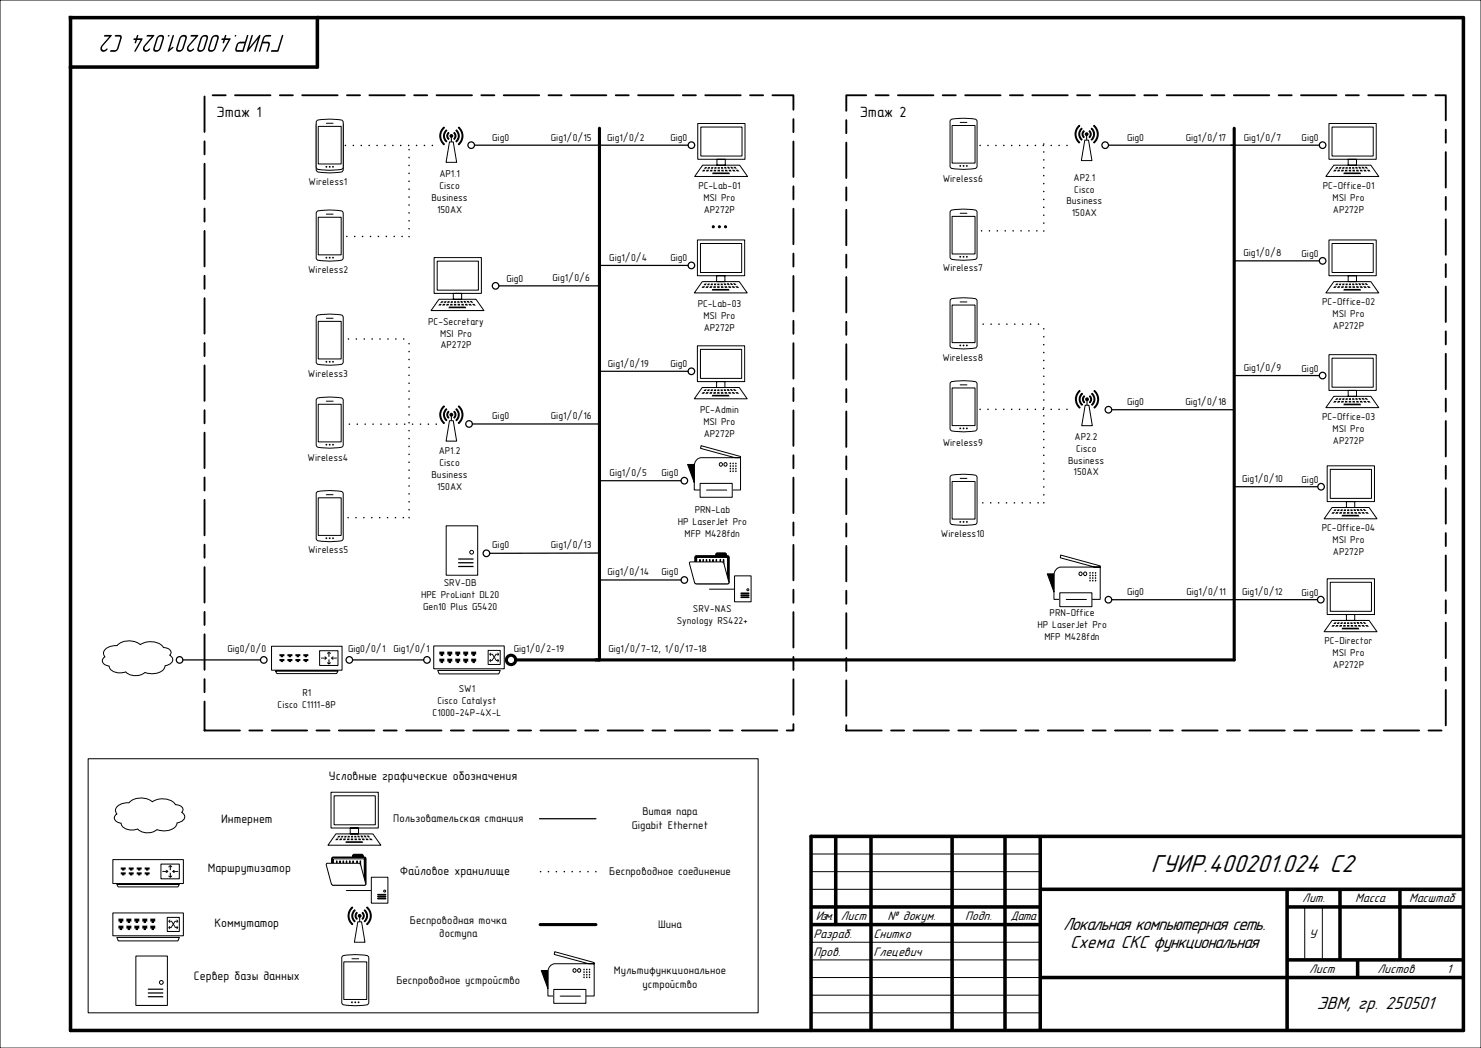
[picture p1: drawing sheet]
<svg xmlns="http://www.w3.org/2000/svg" width="420mm" height="297mm" viewBox="0 0 420 297" stroke-linecap="round" stroke-linejoin="round" font-family="sans-serif">
<defs><g id="words">
<text font-size="8.5" x="201.4" y="64.6">...</text>
<text font-size="7.4" x="326.3" y="247">ГУИР.400201.024 С2</text>
<g font-size="5.3">
<text x="301.5" y="263.6">Локальная компьютерная сеть.</text>
<text x="303.5" y="268.6">Схема СКС функциональная</text>
<text x="373.5" y="286">ЭВМ, гр. 250501</text>
</g>
<g font-size="4.2">
<text x="61.4" y="33.3">Этаж 1</text>
<text x="243.8" y="33.3">Этаж 2</text>
</g>
<g font-size="3.7">
<text x="369.3" y="255.6">Лит.</text>
<text x="384.4" y="255.6">Масса</text>
<text x="399.6" y="255.6">Масштаб</text>
<text x="231.4" y="260.6">Изм.</text>
<text x="238.4" y="260.6">Лист</text>
<text x="251.7" y="260.6">№ докум.</text>
<text x="273.7" y="260.6">Подп.</text>
<text x="286.6" y="260.6">Дата</text>
<text x="230.7" y="265.9">Разраб.</text>
<text x="247.7" y="265.9">Снитко</text>
<text x="371.2" y="265.9">У</text>
<text x="230.7" y="270.9">Пров.</text>
<text x="247.7" y="270.9">Глецевич</text>
<text x="371.3" y="275.8">Лист</text>
<text x="390.6" y="275.8">Листов</text>
<text x="410.3" y="275.8">1</text>
</g>
<g font-size="3.5">
<text x="93.3" y="220.9">Условные графические обозначения</text>
<text x="62.7" y="233.1">Интернет</text>
<text x="59" y="247">Маршрутизатор</text>
<text x="113.4" y="248.1">Файловое хранилище</text>
<text x="60.8" y="262.8">Коммутатор</text>
<text x="55" y="277.8">Сервер базы данных</text>
</g>
<g font-size="3.2">
<text x="111.5" y="233">Пользовательская станция</text>
<text x="182.2" y="231.1">Витая пара</text>
<text x="179.2" y="234.9">Gigabit Ethernet</text>
<text x="172.8" y="248">Беспроводное соединение</text>
<text x="116.2" y="261.8">Беспроводная точка</text>
<text x="186.7" y="263">Шина</text>
<text x="124.6" y="265.6">доступа</text>
<text x="112.4" y="278.7">Беспроводное устройство</text>
<text x="174.1" y="276.1">Мультифункциональное</text>
<text x="182.2" y="279.9">устройство</text>
</g>
<g font-size="2.8">
<text x="139.6" y="39.9">Gig0</text>
<text x="156.2" y="39.9">Gig1/0/15</text>
<text x="172.2" y="39.9">Gig1/0/2</text>
<text x="190.1" y="40.1">Gig0</text>
<text x="319.6" y="39.9">Gig0</text>
<text x="336.2" y="39.9">Gig1/0/17</text>
<text x="352.7" y="39.9">Gig1/0/7</text>
<text x="369.1" y="40.1">Gig0</text>
<text x="87.5" y="52.3">Wireless1</text>
<text x="124.6" y="50.2">AP1.1</text>
<text x="124.6" y="53.6">Cisco</text>
<text x="198" y="53.7">PC-Lab-01</text>
<text x="267.3" y="51.6">Wireless6</text>
<text x="304.4" y="51.2">AP2.1</text>
<text x="375.1" y="53.7">PC-Office-01</text>
<text x="122.4" y="56.9">Business</text>
<text x="199.5" y="57.1">MSI Pro</text>
<text x="302.4" y="57.9">Business</text>
<text x="304.6" y="54.6">Cisco</text>
<text x="377.9" y="57.1">MSI Pro</text>
<text x="123.9" y="60.3">150AX</text>
<text x="199.6" y="60.5">AP272P</text>
<text x="304" y="61.3">150AX</text>
<text x="378" y="60.5">AP272P</text>
<text x="87.4" y="77.4">Wireless2</text>
<text x="172.8" y="73.9">Gig1/0/4</text>
<text x="190.1" y="74.1">Gig0</text>
<text x="267.4" y="76.8">Wireless7</text>
<text x="352.6" y="72.6">Gig1/0/8</text>
<text x="369.1" y="72.9">Gig0</text>
<text x="143.6" y="79.9">Gig0</text>
<text x="156.7" y="79.6">Gig1/0/6</text>
<text x="197.8" y="87">PC-Lab-03</text>
<text x="374.9" y="86.5">PC-Office-02</text>
<text x="377.9" y="89.9">MSI Pro</text>
<text x="121.4" y="92">PC-Secretary</text>
<text x="124.8" y="95.4">MSI Pro</text>
<text x="199.5" y="90.4">MSI Pro</text>
<text x="199.6" y="93.7">AP272P</text>
<text x="378" y="93.2">AP272P</text>
<text x="124.9" y="98.7">AP272P</text>
<text x="87.3" y="106.9">Wireless3</text>
<text x="172.4" y="103.9">Gig1/0/19</text>
<text x="190.1" y="104.1">Gig0</text>
<text x="267.2" y="102.3">Wireless8</text>
<text x="352.7" y="105.1">Gig1/0/9</text>
<text x="369.1" y="105.4">Gig0</text>
<text x="139.6" y="118.7">Gig0</text>
<text x="156.2" y="118.7">Gig1/0/16</text>
<text x="198.5" y="117">PC-Admin</text>
<text x="319.6" y="114.7">Gig0</text>
<text x="336.1" y="114.7">Gig1/0/18</text>
<text x="374.9" y="119">PC-Office-03</text>
<text x="199.5" y="120.4">MSI Pro</text>
<text x="199.6" y="123.7">AP272P</text>
<text x="304.8" y="124.6">AP2.2</text>
<text x="377.9" y="122.4">MSI Pro</text>
<text x="378" y="125.7">AP272P</text>
<text x="87.2" y="130.6">Wireless4</text>
<text x="124.4" y="128.8">AP1.2</text>
<text x="267.3" y="126.5">Wireless9</text>
<text x="302.9" y="131.4">Business</text>
<text x="305.1" y="128">Cisco</text>
<text x="122.4" y="135.6">Business</text>
<text x="124.6" y="132.2">Cisco</text>
<text x="172.9" y="134.9">Gig1/0/5</text>
<text x="187.6" y="134.9">Gig0</text>
<text x="304.5" y="134.7">150AX</text>
<text x="352.2" y="136.7">Gig1/0/10</text>
<text x="369.1" y="136.9">Gig0</text>
<text x="123.9" y="138.9">150AX</text>
<text x="192.2" y="148.9">HP LaserJet Pro</text>
<text x="197" y="145.5">PRN-Lab</text>
<text x="139.6" y="155.4">Gig0</text>
<text x="156.2" y="155.4">Gig1/0/13</text>
<text x="194.2" y="152.3">MFP M428fdn</text>
<text x="266.9" y="152.3">Wireless10</text>
<text x="374.8" y="150.5">PC-Office-04</text>
<text x="377.9" y="153.9">MSI Pro</text>
<text x="87.4" y="156.7">Wireless5</text>
<text x="378" y="157.3">AP272P</text>
<text x="125.9" y="166">SRV-DB</text>
<text x="172.3" y="163">Gig1/0/14</text>
<text x="187.6" y="163">Gig0</text>
<text x="119.4" y="169.4">HPE ProLiant DL20</text>
<text x="120" y="172.8">Gen10 Plus G5420</text>
<text x="196.5" y="173.3">SRV-NAS</text>
<text x="319.6" y="168.5">Gig0</text>
<text x="336.4" y="168.5">Gig1/0/11</text>
<text x="352.2" y="168.7">Gig1/0/12</text>
<text x="369.1" y="168.9">Gig0</text>
<text x="191.9" y="176.7">Synology RS422+</text>
<text x="294.2" y="177.9">HP LaserJet Pro</text>
<text x="297.7" y="174.5">PRN-Office</text>
<text x="64.5" y="184.9">Gig0/0/0</text>
<text x="98.7" y="184.8">Gig0/0/1</text>
<text x="111.6" y="184.9">Gig1/0/1</text>
<text x="145.7" y="184.8">Gig1/0/2-19</text>
<text x="172.5" y="184.9">Gig1/0/7-12, 1/0/17-18</text>
<text x="296.2" y="181.3">MFP M428fdn</text>
<text x="375.6" y="182.5">PC-Director</text>
<text x="377.9" y="185.9">MSI Pro</text>
<text x="378" y="189.3">AP272P</text>
<text x="85.7" y="197.2">R1</text>
<text x="130.1" y="196">SW1</text>
<text x="78.7" y="200.6">Cisco C1111-8P</text>
<text x="122.7" y="202.8">C1000-24P-4X-L</text>
<text x="124" y="199.4">Cisco Catalyst</text>
</g>
</g></defs>
<path d="M0 0h420v297h-420zM25 215h190v72h-190zM230 242h65M230 247h65M230 252h65M370 257v15M375 257v15M230 267h65M230 272h65M230 277h65M230 282h65M230 287h65" fill="none" stroke="#000" stroke-width=".28"/>
<path d="M20 5h395v287h-395zM90 5v14h-70M415 237h-185v55" fill="none" stroke="#000" stroke-width="1"/>
<g fill="none" stroke="#000" stroke-width="1" stroke-linecap="butt">
<path d="M237 237v25M247 237v55M270 237v55M285 237v55M295 237v55M230 257h65M295 252h120M365 252v40M365 257h50M380 252v20M397 252v20M230 262h65"/>
<path d="M295 277h120M365 272h50M385 272v5"/>
</g>
<g fill="#000">
<path d="M41.7 10l1.9-.1 .2 .2-2.6 3a.68 .68 0 0 0 .1 1.1 .68 .68 0 0 0 1-.4l.2-.1a1.01 1.01 0 0 1-1.5 .8 1.01 1.01 0 0 1-.1-1.7l2.2-2.4h-1.5z"/>
<path d="M38.9 10l-.3 .9h-.6l-.2 .2 .1 .2h.5l-.2 .8a.22 .22 0 0 0 .2 .2 .22 .22 0 0 0 .2-.2l.2-.8h1.1l-1.8 3.1 .2 .3 2.1-3.6-.1-.2h-1.3l.2-.9zM32.7 10l-.1 .4h1.3l.2 .5-1 3-.5 .3h-1.2l-.2 .3 .2 .2a1.96 1.96 0 0 0 1.8-.3l.4-.7 .9-3.3-.4-.5zM29.6 10v.4h1.4l-2.2 2.4a1.01 1.01 0 0 0 .1 1.7 1.01 1.01 0 0 0 1.5-.8l-.2 .1a.67 .67 0 0 1-1 .4 .67 .67 0 0 1-.1-1.1l2.6-3-.2-.2z"/>
<path d="M47.6 10.2a.24 .24 0 0 0 .4 0 .24 .24 0 0 0-.4 0zM44.6 10.4l-1.1 3.2a1.03 1.03 0 0 0 .9 1.2 1.03 1.03 0 0 0 1.1-.9l1-2.9a.92 .92 0 0 0-.5-1.1 .92 .92 0 0 0-1.2 .3zM44.9 10.7a.62 .62 0 0 1 .7-.3 .62 .62 0 0 1 .4 .6l-.8 2.6a.65 .65 0 0 1-.6 .6 .65 .65 0 0 1-.7-.6z"/>
<path d="M63.9 10l-.4 .9h-.5l-.2 .2 .1 .2h.5l-.2 .8a.22 .22 0 0 0 .2 .2 .22 .22 0 0 0 .2-.2l.2-.8h1l-1.7 3.1 .1 .3 2.2-3.6-.2-.2h-1.2l.2-.9zM60.1 10.4l-1.1 3.2a1.03 1.03 0 0 0 .9 1.2 1.03 1.03 0 0 0 1.2-.9l.9-2.9a.92 .92 0 0 0-.5-1.1 .92 .92 0 0 0-1.1 .3zM60.4 10.7a.62 .62 0 0 1 .7-.3 .62 .62 0 0 1 .5 .6l-.8 2.6a.65 .65 0 0 1-.7 .6 .65 .65 0 0 1-.6-.6zM57.1 10.4l-1.1 3.2a1.03 1.03 0 0 0 .9 1.2 1.03 1.03 0 0 0 1.1-.9l1-2.9a.92 .92 0 0 0-.5-1.1 .92 .92 0 0 0-1.2 .3zM57.4 10.7a.62 .62 0 0 1 .7-.3 .62 .62 0 0 1 .4 .6l-.8 2.6a.65 .65 0 0 1-.6 .6 .65 .65 0 0 1-.7-.6zM54.2 10l-.1 .4h1.4l-2.1 2.4a1.01 1.01 0 0 0 .1 1.7 1.01 1.01 0 0 0 1.5-.8l-.2 .1a.67 .67 0 0 1-1 .4 .67 .67 0 0 1-.1-1.1l2.5-3-.1-.2zM51.1 10.4l-1.1 3.2a1.03 1.03 0 0 0 .9 1.2 1.03 1.03 0 0 0 1.1-.9l.9-2.9a.92 .92 0 0 0-.5-1.1 .92 .92 0 0 0-1.1 .3zM51.4 10.7a.62 .62 0 0 1 .6-.3 .62 .62 0 0 1 .5 .6l-.8 2.6a.65 .65 0 0 1-.7 .6 .65 .65 0 0 1-.6-.6zM49 10l-1.4 4.7 1.6-1.2-.3-.2-.7 .6 1.1-3.8v-.2z"/>
<path d="M80 10l-1.4 4.2h-1.5a.26 .26 0 0 0-.2 .2 .26 .26 0 0 0 .1 .3l1.9-.1 1.4-4.5v-.2zM74.8 10.4l-1.3 4.3 .3-.3 .7-2.1 1.6 .1-.5 2.1 .1 .2 .3-.2 .5-1.7v-.7l-.3-.3h-1.5l.5-1.3 1.5-.1 .2-.4-.2-.1a1.96 1.96 0 0 0-1.7 .3zM71.4 10l-1.4 4.7 .3-.1 2.8-3.5-1 3.4 .1 .2 .3-.2 1.4-4.5-.2-.1-.2 .1-2.8 3.5 1-3.4-.1-.2zM67.7 12.4l1.6-.1-.6 1.9-1.5-.1zM67.3 12.3l-.6 1.4 .1 .7 .5 .3h1.6l1.5-4.6a.22 .22 0 0 0-.2-.2 .22 .22 0 0 0-.2 .2l-.5 1.7h-1.6zM66.5 10.2a.25 .25 0 0 0 .5 0 .25 .25 0 0 0-.5 0z"/>
</g>
<path d="M58 27h167v180h-167zM240 27h170v180h-170z" fill="none" stroke="#000" stroke-width=".53" stroke-dasharray="10.1 2.6 3.7 2.6"/>
<g fill="none" stroke="#000" stroke-width=".35">
<path d="M134.6 41.1h60.5M314.3 41.1h59.8M170 75.2h25.1M133.9 120.1h36.1M170 156.7l-31.1 .1M170 164.4h23.1M51.9 187h22M100 187h20.2M153 232h16"/>
<circle cx="133.6" cy="41.1" r=".93"/>
<circle cx="196.1" cy="41.1" r=".93"/>
<circle cx="313.4" cy="41.1" r=".93"/>
<circle cx="375.1" cy="41.1" r=".93"/>
<circle cx="196.1" cy="75.2" r=".93"/>
<circle cx="133" cy="120.1" r=".93"/>
<circle cx="137.9" cy="156.8" r=".93"/>
<circle cx="194.1" cy="164.4" r=".93"/>
<circle cx="50.9" cy="187" r=".93"/>
<circle cx="74.8" cy="187" r=".93"/>
<circle cx="99.1" cy="187" r=".93"/>
<circle cx="121.1" cy="187" r=".93"/>
</g>
<path d="M122.6 41.2h-25.6M302.6 41.2h-25.6M123.7 120.2h-25.6M169 247h-16" fill="none" stroke="#000" stroke-width=".44" stroke-dasharray="0 2.2"/>
<g fill="none" stroke="#000" stroke-width=".88">
<path d="M170 36.3v150.7M350 36.3v150.7h-203.7"/>
<circle cx="144.9" cy="187" r="1.33"/>
</g>
<path d="M97.1 271a14.5 14.5 0 0 1 7.3 0l.2 .4v12.7l-.2 .4a14.5 14.5 0 0 1-7.3 0l-.2-.4v-12.7z" fill-rule="evenodd" fill="#fff"/>
<path d="M97.1 271a14.5 14.5 0 0 1 7.3 0l.2 .4v12.7l-.2 .4a14.5 14.5 0 0 1-7.3 0l-.2-.4v-12.7z" fill="none" stroke="#000" stroke-width=".28"/>
<path d="M97.5 272.6h6.5v10.6h-6.5z" fill-rule="evenodd" fill="#fff"/>
<path d="M97.5 272.6h6.5v10.6h-6.5zM99.8 271.7h1.9" fill="none" stroke="#000" stroke-width=".28"/>
<path d="M99.6 284a.26 .26 0 0 0 .5 0 .26 .26 0 0 0-.5 0zM100.5 284a.26 .26 0 0 0 .5 0 .26 .26 0 0 0-.5 0zM101.4 284a.26 .26 0 0 0 .5 0 .26 .26 0 0 0-.5 0z" fill-rule="evenodd" fill="#000"/>
<path d="M98.3 67h17.7M116 67.1v-25.9M278.3 65.4h17.7M296 65.5v-25.9M98.8 96.1h17.2M278.8 91.9h17.2M302.6 116h-25.6M98.7 146.7h17.3M116 146.7v-50.9M278.7 142.5h17.3M296 142.5v-50.9" fill="none" stroke="#000" stroke-width=".44" stroke-dasharray="0 2.2"/>
<g fill="none" stroke="#000" stroke-width=".35">
<path d="M349.9 73.9h24.2M315.3 116.1h34.7M349.8 106.4h24.3M349.9 137.9h23.8M350 169.9h23.6"/>
<circle cx="375.1" cy="73.9" r=".93"/>
<circle cx="314.3" cy="116.1" r=".93"/>
<circle cx="375.1" cy="106.4" r=".93"/>
<circle cx="374.6" cy="137.9" r=".93"/>
<circle cx="374.5" cy="169.9" r=".93"/>
</g>
<path d="M33.1 265.6l.4 1h17l.4-1zM32 258.7v6.5h20v-6.5z" fill-rule="evenodd" fill="#fff"/>
<path d="M32 258.7h20v6.5h-20zM33.1 265.6h17.8l-.4 1h-17z" fill="none" stroke="#000" stroke-width=".28"/>
<path d="M47.4 260h3.5v3.9h-3.5z" fill-rule="evenodd" fill="#fff"/>
<path d="M47.4 260h3.5v3.9h-3.5zM98.2 252.4h7" fill="none" stroke="#000" stroke-width=".28"/>
<g fill="#000">
<path d="M33.6 262.3v.8h.4v.5h.6v-.5h.4v-.8zM35.8 262.3v.8h.4v.5h.7v-.5h.4v-.8zM38.1 262.3v.8h.4v.5h.6v-.5h.4v-.8zM40.4 262.3v.8h.3v.5h.7v-.5h.4v-.8zM42.6 262.3v.8h.4v.5h.7v-.5h.3v-.8zM42.6 260.3v.8h.4v.5h.7v-.5h.3v-.8zM40.4 260.3v.8h.3v.5h.7v-.5h.4v-.8zM38.1 260.3v.8h.4v.5h.6v-.5h.4v-.8zM35.8 260.3v.8h.4v.5h.7v-.5h.4v-.8zM33.6 260.3v.8h.4v.5h.6v-.5h.4v-.8z" fill-rule="evenodd"/>
<path d="M48 260.6h.3l-.2 .3h.6l.4 .7 .5-.7h.6l-.2-.3h.3l.3 .5-.4 .4h-.2l.2-.3h-.5l-.4 .7 .5 .8h.4l-.2-.3h.2l.4 .5-.3 .4h-.3l.2-.3h-.5l-.6-.9-.5 .9h-.5l.2 .3h-.3l-.3-.4 .3-.5h.3l-.2 .3h.3l.6-.8-.4-.7h-.5l.2 .3h-.3l-.3-.4z" fill-rule="evenodd"/>
</g>
<path d="M105.3 248.6h4.7v7.3h-4.7z" fill-rule="evenodd" fill="#fff"/>
<path d="M94.1 243.1l.4-.2h5.5v-.6l.4-.2h2.4l.2 .8a.56 .56 0 0 1 .8 .4v7.1l-.2 .4h-9.1l-.5-.4zM105.3 248.6h4.7v7.3h-4.7z" fill="none" stroke="#000" stroke-width=".28"/>
<path d="M94.1 243.1l.4-.2h5.5v-.6l.4-.2h2.4l.2 .8a.56 .56 0 0 1 .8 .4v7.1l-.2 .4h-9.1l-.5-.4z" fill-rule="evenodd" fill="#000"/>
<path d="M94.6 243.4h8.7v6.8h-8.7z" fill-rule="evenodd" fill="#fff"/>
<path d="M94.6 243.4h8.7v6.8h-8.7z" fill="none" stroke="#000" stroke-width=".28"/>
<path d="M95.4 244v2.1h.2v-2.1zM96.3 244v2.1h.2v-2.1zM97.3 244v2.1h.1v-2.1zM98.2 244v2.1h.2v-2.1zM99.1 244v2.1h.2v-2.1zM100.1 244v2.1h.1v-2.1zM101.2 244v2.1h.1v-2.1zM102.1 244v2.1h.2v-2.1z" fill-rule="evenodd" fill="#742d27"/>
<path d="M95.4 244h.2v2.1h-.2zM96.3 244h.2v2.1h-.2zM97.3 244h.1v2.1h-.1zM98.2 244h.2v2.1h-.2zM99.1 244h.2v2.1h-.2zM100.1 244h.1v2.1h-.1zM101.2 244h.1v2.1h-.1zM102.1 244h.2v2.1h-.2z" fill="none" stroke="#000" stroke-width=".28"/>
<path d="M107.1 253.4v.2h2.3v-.2zM107.1 254v.2h2.3v-.2zM107.1 254.5v.2h2.3v-.2zM108.8 252.5a.3 .3 0 0 0 .6 0 .3 .3 0 0 0-.6 0zM92.6 244.7l-.1 .4 1.4 5.3 .4 .4h9.1l.3-.2-1.4-5.5-.4-.4z" fill-rule="evenodd" fill="#fff"/>
<g fill="none" stroke="#000" stroke-width=".28">
<path d="M92.6 244.7h9.3l.4 .4 1.4 5.5-.3 .2h-9.1l-.4-.4-1.4-5.3zM107.1 253.4h2.3v.2h-2.3zM107.1 254h2.3v.2h-2.3zM107.1 254.5h2.3v.2h-2.3z"/>
<circle cx="109.1" cy="252.5" r=".28"/>
</g>
<path d="M33.1 250.6l.4 .7h16.9l.4-.7zM32 243.6v6.8h20v-6.8z" fill-rule="evenodd" fill="#fff"/>
<path d="M32 243.6h20v6.8h-20zM33.1 250.6h17.7l-.4 .7h-16.9z" fill="none" stroke="#000" stroke-width=".28"/>
<path d="M45.6 244.8h5.2v4.2h-5.2z" fill-rule="evenodd" fill="#fff"/>
<path d="M45.6 244.8h5.2v4.2h-5.2z" fill="none" stroke="#000" stroke-width=".28"/>
<g fill="#000">
<path d="M34.2 245.8v.6h.4v.3h.7v-.3h.4v-.6zM36.5 245.8v.6h.4v.3h.6v-.3h.4v-.6zM38.8 245.8v.6h.3v.3h.7v-.3h.4v-.6zM41 245.8v.6h.4v.3h.7v-.3h.3v-.6zM41 247.2v.6h.4v.3h.7v-.3h.3v-.6zM38.8 247.2v.6h.3v.3h.7v-.3h.4v-.6zM36.5 247.2v.6h.4v.3h.6v-.3h.4v-.6zM34.2 247.2v.6h.4v.3h.7v-.3h.4v-.6z" fill-rule="evenodd"/>
<path d="M48.1 247.3v1l-.3-.3v.4l.5 .4 .5-.4v-.4l-.4 .3v-1zM48.8 246.9l.5 .5h.4l-.4-.3h1.2v-.3h-1.2l.4-.3h-.4zM47.8 245.5v.3l.3-.3v1.1h.3v-1.1l.4 .3v-.3l-.5-.4zM46 246.8v.3h1.3l-.4 .3h.4l.5-.5-.5-.4h-.4l.4 .3z" fill-rule="evenodd"/>
</g>
<path d="M33.3 228.5a4.3 4.3 0 0 1 3.3-1 4.9 4.9 0 0 1 6.6-.3 5.1 5.1 0 0 1 6.6 .8 1.98 1.98 0 0 1 2.1 1.5l-.4 .7a1.47 1.47 0 0 1 .9 1.7 1.47 1.47 0 0 1-1.5 1.1l-.7 .2a2.78 2.78 0 0 1-3 2.2h-1.4l-1.3-.3a4.2 4.2 0 0 1-5.4-.2 3.8 3.8 0 0 1-4.7-1.2v-.4a1.79 1.79 0 0 1-1.9-2l.7-.6-.4-.6a1.48 1.48 0 0 1 .5-1.6z" fill-rule="evenodd" fill="#fff"/>
<path d="M33.3 228.5a4.3 4.3 0 0 1 3.3-1 4.9 4.9 0 0 1 6.6-.3 5.1 5.1 0 0 1 6.6 .8 1.98 1.98 0 0 1 2.1 1.5l-.4 .7a1.47 1.47 0 0 1 .9 1.7 1.47 1.47 0 0 1-1.5 1.1l-.7 .2a2.78 2.78 0 0 1-3 2.2h-1.4l-1.3-.3a4.2 4.2 0 0 1-5.4-.2 3.8 3.8 0 0 1-4.7-1.2v-.4a1.79 1.79 0 0 1-1.9-2l.7-.6-.4-.6a1.48 1.48 0 0 1 .5-1.6z" fill="none" stroke="#000" stroke-width=".28"/>
<path d="M102.8 258.5l-.1 .2 .3 .8-.3 .8 .1 .2a1.31 1.31 0 0 0 0-2zM103.4 257.8l-.1 .2a1.96 1.96 0 0 1 0 3l.1 .2a2.24 2.24 0 0 0 0-3.4zM104.1 257l-.2 .2a3 3 0 0 1 0 4.6l.2 .2a3.3 3.3 0 0 0 0-5zM101.2 258.5a1.3 1.3 0 0 0 0 2l.1-.2-.3-.8 .3-.8zM100.3 258.1a2.24 2.24 0 0 0 .3 3.1l.1-.2a1.96 1.96 0 0 1 0-3l-.1-.2zM99.5 257.3a3.3 3.3 0 0 0 .4 4.7l.2-.2a3 3 0 0 1 0-4.6l-.2-.2z" fill-rule="evenodd" fill="#fff"/>
<path d="M99.5 257.3l.4-.3 .2 .2a3 3 0 0 0 0 4.6l-.2 .2a3.3 3.3 0 0 1-.4-4.7zM100.3 258.1l.3-.3 .1 .2a1.96 1.96 0 0 0 0 3l-.1 .2a2.24 2.24 0 0 1-.3-3.1zM101.2 258.5l.1 .2-.3 .8 .3 .8-.1 .2a1.3 1.3 0 0 1 0-2zM102.8 258.5a1.31 1.31 0 0 1 0 2l-.1-.2 .3-.8-.3-.8zM103.4 257.8a2.24 2.24 0 0 1 0 3.4l-.1-.2a1.96 1.96 0 0 0 0-3zM104.1 257a3.3 3.3 0 0 1 0 5l-.2-.2a3 3 0 0 0 0-4.6z" fill="none" stroke="#000" stroke-width=".28"/>
<path d="M101.5 259.2a.55 .55 0 0 1 .9 0 .55 .55 0 0 1-.2 .8v1.2h-.3v-1.2a.55 .55 0 0 1-.4-.8z" fill-rule="evenodd" fill="#000"/>
<path d="M101.5 261.2h1l1 5.8h-3z" fill-rule="evenodd" fill="#fff"/>
<path d="M101.5 261.2h1l1 5.8h-3z" fill="none" stroke="#000" stroke-width=".28"/>
<path d="M93.9 224.5v10.1h13.4v-10.1zM95.2 236.3l-2.2 3.2h15l-2.3-3.2zM99.3 234.6v1.7h2.4v-1.7z" fill-rule="evenodd" fill="#fff"/>
<path d="M93.9 224.5h13.4v10.1h-13.4zM95.2 236.3h10.5l2.3 3.2h-15zM99.3 234.6h2.4v1.7h-2.4z" fill="none" stroke="#000" stroke-width=".28"/>
<path d="M94.7 225.5h11.7v8.2h-11.7z" fill-rule="evenodd" fill="#fff"/>
<path d="M94.7 225.5h11.7v8.2h-11.7z" fill="none" stroke="#000" stroke-width=".28"/>
<path d="M104.6 237.6l.4 .5h.7l-.4-.5zM104 236.8l.4 .5h.6l-.5-.5zM103.6 237.6l.3 .5h.7l-.3-.5zM103.1 236.8l.3 .5h.6l-.4-.5zM102.6 237.6l.2 .5h.7l-.3-.5zM102.2 236.8l.2 .5h.7l-.3-.5zM101.5 237.6l.2 .5h.7l-.2-.5zM101.3 236.8l.2 .5h.6l-.2-.5zM100.5 237.6l.1 .5h.7l-.1-.5zM100.4 236.8l.1 .5h.6l-.1-.5zM99.5 236.8v.5h.6v-.5zM99.5 237.6v.5h.7v-.5zM98.6 236.8l-.1 .5h.7v-.5zM98.5 237.6l-.1 .5h.7v-.5zM98.1 238.4l-.1 .4h5l-.2-.4zM97.7 236.8l-.1 .5h.6l.1-.5zM97.4 237.6l-.1 .5h.7l.1-.5zM96.8 236.8l-.2 .5h.6l.2-.5zM96.4 237.6l-.3 .5h.8l.2-.5zM96 236.8l-.4 .5h.6l.3-.5zM95.4 237.6l-.4 .5h.8l.3-.5z" fill-rule="evenodd" fill="#000"/>
<path d="M153.2 262h15.8" fill="none" stroke="#000" stroke-width=".88"/>
<path d="M38.5 270.9h9v14h-9z" fill-rule="evenodd" fill="#fff"/>
<path d="M38.5 270.9h9v14h-9z" fill="none" stroke="#000" stroke-width=".28"/>
<circle cx="45.8" cy="278.4" r=".54" fill="#fff"/>
<circle cx="45.8" cy="278.4" r=".54" fill="none" stroke="#000" stroke-width=".28"/>
<path d="M41.9 282.3v.3h4.4v-.3zM41.9 281.2v.4h4.4v-.4zM41.9 280.1v.4h4.4v-.4z" fill-rule="evenodd" fill="#000"/>
<path d="M29.9 184a4.3 4.3 0 0 1 3.3-1 4.9 4.9 0 0 1 6.6-.3 5.1 5.1 0 0 1 6.6 .8 1.98 1.98 0 0 1 2.1 1.5l-.4 .7a1.47 1.47 0 0 1 .9 1.6 1.47 1.47 0 0 1-1.5 1.2l-.7 .1a2.78 2.78 0 0 1-3 2.3h-1.4l-1.3-.4a4.2 4.2 0 0 1-5.4-.1 3.8 3.8 0 0 1-4.7-1.2v-.5a1.78 1.78 0 0 1-1.9-1.9l.7-.7-.4-.6a1.48 1.48 0 0 1 .5-1.5z" fill-rule="evenodd" fill="#fff"/>
<path d="M29.9 184a4.3 4.3 0 0 1 3.3-1 4.9 4.9 0 0 1 6.6-.3 5.1 5.1 0 0 1 6.6 .8 1.98 1.98 0 0 1 2.1 1.5l-.4 .7a1.47 1.47 0 0 1 .9 1.6 1.47 1.47 0 0 1-1.5 1.2l-.7 .1a2.78 2.78 0 0 1-3 2.3h-1.4l-1.3-.4a4.2 4.2 0 0 1-5.4-.1 3.8 3.8 0 0 1-4.7-1.2v-.5a1.78 1.78 0 0 1-1.9-1.9l.7-.7-.4-.6a1.48 1.48 0 0 1 .5-1.5z" fill="none" stroke="#000" stroke-width=".28"/>
<path d="M78.1 190.2l.4 .7h16.9l.4-.7zM77 183.1v6.8h20v-6.8z" fill-rule="evenodd" fill="#fff"/>
<path d="M77 183.1h20v6.8h-20zM78.1 190.2h17.7l-.4 .7h-16.9z" fill="none" stroke="#000" stroke-width=".28"/>
<path d="M90.6 184.4h5.2v4.2h-5.2z" fill-rule="evenodd" fill="#fff"/>
<path d="M90.6 184.4h5.2v4.2h-5.2z" fill="none" stroke="#000" stroke-width=".28"/>
<g fill="#000">
<path d="M79.2 185.4v.5h.4v.3h.7v-.3h.4v-.5zM81.5 185.4v.5h.4v.3h.6v-.3h.4v-.5zM83.8 185.4v.5h.3v.3h.7v-.3h.4v-.5zM86 185.4v.5h.4v.3h.7v-.3h.3v-.5zM86 186.7v.6h.4v.3h.7v-.3h.3v-.6zM83.8 186.7v.6h.3v.3h.7v-.3h.4v-.6zM81.5 186.7v.6h.4v.3h.6v-.3h.4v-.6zM79.2 186.7v.6h.4v.3h.7v-.3h.4v-.6z" fill-rule="evenodd"/>
<path d="M93.1 186.9v1l-.3-.3v.3l.5 .4 .5-.4v-.3l-.4 .3v-1zM93.8 186.5l.5 .4h.4l-.4-.3h1.2v-.2h-1.2l.4-.3h-.4zM92.8 185v.4l.3-.3v1h.3v-1l.4 .3v-.4l-.5-.4zM91 186.4v.2h1.3l-.4 .3h.4l.5-.4-.5-.4h-.4l.4 .3z" fill-rule="evenodd"/>
</g>
<path d="M124.1 190l.4 1h17l.4-1zM123 183v6.5h20v-6.5z" fill-rule="evenodd" fill="#fff"/>
<path d="M123 183h20v6.5h-20zM124.1 190h17.8l-.4 1h-17z" fill="none" stroke="#000" stroke-width=".28"/>
<path d="M138.4 184.3h3.5v4h-3.5z" fill-rule="evenodd" fill="#fff"/>
<path d="M138.4 184.3h3.5v4h-3.5z" fill="none" stroke="#000" stroke-width=".28"/>
<g fill="#000">
<path d="M124.6 186.6v.9h.4v.4h.6v-.4h.4v-.9zM126.8 186.6v.9h.4v.4h.7v-.4h.4v-.9zM129.1 186.6v.9h.4v.4h.6v-.4h.4v-.9zM131.4 186.6v.9h.3v.4h.7v-.4h.4v-.9zM133.6 186.6v.9h.4v.4h.7v-.4h.3v-.9zM133.6 184.6v.9h.4v.4h.7v-.4h.3v-.9zM131.4 184.6v.9h.3v.4h.7v-.4h.4v-.9zM129.1 184.6v.9h.4v.4h.6v-.4h.4v-.9zM126.8 184.6v.9h.4v.4h.7v-.4h.4v-.9zM124.6 184.6v.9h.4v.4h.6v-.4h.4v-.9z" fill-rule="evenodd"/>
<path d="M139 185h.3l-.2 .3h.6l.4 .7 .5-.7h.6l-.2-.3h.3l.3 .4-.4 .4h-.2l.2-.3h-.5l-.4 .7 .5 .9h.4l-.2-.3h.2l.4 .4-.3 .4h-.3l.2-.3h-.5l-.6-.8-.5 .8h-.5l.2 .3h-.3l-.3-.4 .3-.4h.3l-.2 .3h.3l.6-.9-.4-.7h-.5l.2 .3h-.3l-.3-.4z" fill-rule="evenodd"/>
</g>
<path d="M126.5 149h9v14h-9z" fill-rule="evenodd" fill="#fff"/>
<path d="M126.5 149h9v14h-9z" fill="none" stroke="#000" stroke-width=".28"/>
<circle cx="133.8" cy="156.5" r=".54" fill="#fff"/>
<g fill="none" stroke="#000" stroke-width=".28">
<path d="M201.2 167h7"/>
<circle cx="133.8" cy="156.5" r=".54"/>
</g>
<path d="M129.9 160.4v.3h4.4v-.3zM129.9 159.3v.3h4.4v-.3zM129.9 158.2v.4h4.4v-.4z" fill-rule="evenodd" fill="#000"/>
<path d="M208.3 163.2h4.7v7.3h-4.7z" fill-rule="evenodd" fill="#fff"/>
<path d="M197.3 157.5h5.7v-.6l.4-.2h2.4l.2 .8a.56 .56 0 0 1 .8 .4v7.1l-.2 .4h-9.1l-.5-.4v-7.1zM208.3 163.2h4.7v7.3h-4.7z" fill="none" stroke="#000" stroke-width=".28"/>
<path d="M197.3 157.5h5.7v-.6l.4-.2h2.4l.2 .8a.56 .56 0 0 1 .8 .4v7.1l-.2 .4h-9.1l-.5-.4v-7.1z" fill-rule="evenodd" fill="#000"/>
<path d="M197.6 158h8.7v6.8h-8.7z" fill-rule="evenodd" fill="#fff"/>
<path d="M197.6 158h8.7v6.8h-8.7z" fill="none" stroke="#000" stroke-width=".28"/>
<path d="M198.4 158.6v2.1h.2v-2.1zM199.3 158.6v2.1h.2v-2.1zM200.3 158.6v2.1h.1v-2.1zM201.2 158.6v2.1h.2v-2.1zM202.1 158.6v2.1h.2v-2.1zM203.1 158.6v2.1h.1v-2.1zM204.2 158.6v2.1h.2v-2.1zM205.1 158.6v2.1h.2v-2.1z" fill-rule="evenodd" fill="#742d27"/>
<path d="M198.4 158.6h.2v2.1h-.2zM199.3 158.6h.2v2.1h-.2zM200.3 158.6h.1v2.1h-.1zM201.2 158.6h.2v2.1h-.2zM202.1 158.6h.2v2.1h-.2zM203.1 158.6h.1v2.1h-.1zM204.2 158.6h.2v2.1h-.2zM205.1 158.6h.2v2.1h-.2z" fill="none" stroke="#000" stroke-width=".28"/>
<path d="M210.1 168v.2h2.3v-.2zM210.1 168.6v.2h2.3v-.2zM210.1 169.1v.2h2.3v-.2zM211.8 167.1a.3 .3 0 0 0 .6 0 .3 .3 0 0 0-.6 0zM195.6 159.3l-.1 .4 1.4 5.3 .4 .4h9.1l.3-.2-1.4-5.5-.4-.4z" fill-rule="evenodd" fill="#fff"/>
<g fill="none" stroke="#000" stroke-width=".28">
<path d="M195.6 159.3h9.3l.4 .4 1.4 5.5-.3 .2h-9.1l-.4-.4-1.4-5.3zM210.1 168h2.3v.2h-2.3zM210.1 168.6h2.3v.2h-2.3zM210.1 169.1h2.3v.2h-2.3z"/>
<circle cx="212.1" cy="167.1" r=".28"/>
</g>
<path d="M197.9 35v10.1h13.4v-10.1zM199.2 46.8l-2.2 3.2h15l-2.2-3.2zM203.3 45.1v1.7h2.4v-1.7z" fill-rule="evenodd" fill="#fff"/>
<path d="M197.9 35h13.4v10.1h-13.4zM199.2 46.8h10.6l2.2 3.2h-15zM203.3 45.1h2.4v1.7h-2.4z" fill="none" stroke="#000" stroke-width=".28"/>
<path d="M198.7 36h11.7v8.2h-11.7z" fill-rule="evenodd" fill="#fff"/>
<path d="M198.7 36h11.7v8.2h-11.7z" fill="none" stroke="#000" stroke-width=".28"/>
<path d="M208.6 48.1l.4 .5h.7l-.4-.5zM208 47.3l.4 .5h.6l-.5-.5zM207.6 48.1l.3 .5h.7l-.3-.5zM207.1 47.3l.3 .5h.6l-.4-.5zM206.6 48.1l.2 .5h.7l-.3-.5zM206.2 47.3l.2 .5h.7l-.3-.5zM205.5 48.1l.2 .5h.7l-.2-.5zM205.3 47.3l.2 .5h.6l-.2-.5zM204.5 48.1l.1 .5h.7l-.1-.5zM204.4 47.3l.1 .5h.6l-.1-.5zM203.5 47.3v.5h.6v-.5zM203.5 48.1v.5h.7v-.5zM202.6 47.3l-.1 .5h.7v-.5zM202.5 48.1l-.1 .5h.7v-.5zM202.1 48.9l-.1 .4h5l-.2-.4zM201.7 47.3l-.1 .5h.6l.1-.5zM201.4 48.1l-.1 .5h.7l.1-.5zM200.8 47.3l-.2 .5h.6l.2-.5zM200.4 48.1l-.3 .5h.8l.2-.5zM200 47.3l-.4 .5h.6l.3-.5zM199.4 48.1l-.4 .5h.8l.3-.5z" fill-rule="evenodd" fill="#000"/>
<path d="M197.8 68v10.1h13.4v-10.1zM199.2 79.8l-2.3 3.2h15l-2.3-3.2zM203.2 78.1v1.7h2.4v-1.7z" fill-rule="evenodd" fill="#fff"/>
<path d="M197.8 68h13.4v10.1h-13.4zM199.2 79.8h10.4l2.3 3.2h-15zM203.2 78.1h2.4v1.7h-2.4z" fill="none" stroke="#000" stroke-width=".28"/>
<path d="M198.6 69h11.7v8.2h-11.7z" fill-rule="evenodd" fill="#fff"/>
<path d="M198.6 69h11.7v8.2h-11.7z" fill="none" stroke="#000" stroke-width=".28"/>
<path d="M208.5 81.1l.4 .5h.7l-.4-.5zM207.9 80.3l.4 .5h.6l-.5-.5zM207.5 81.1l.3 .5h.7l-.3-.5zM207 80.3l.3 .5h.6l-.4-.5zM206.5 81.1l.2 .5h.7l-.3-.5zM206.1 80.3l.2 .5h.7l-.3-.5zM205.4 81.1l.2 .5h.7l-.2-.5zM205.2 80.3l.2 .5h.6l-.2-.5zM204.4 81.1l.1 .5h.7l-.1-.5zM204.3 80.3l.1 .5h.6l-.1-.5zM203.4 80.3v.5h.6v-.5zM203.4 81.1v.5h.7v-.5zM202.5 80.3l-.1 .5h.7v-.5zM202.4 81.1l-.1 .5h.7v-.5zM202 81.9l-.1 .4h5l-.2-.4zM201.6 80.3l-.1 .5h.6l.1-.5zM201.3 81.1l-.1 .5h.7l.1-.5zM200.7 80.3l-.2 .5h.6l.2-.5zM200.3 81.1l-.3 .5h.8l.2-.5zM199.9 80.3l-.4 .5h.6l.3-.5zM199.3 81.1l-.4 .5h.8l.3-.5z" fill-rule="evenodd" fill="#000"/>
<path d="M376.9 35v10.1h13.4v-10.1zM378.2 46.8l-2.2 3.2h15l-2.2-3.2zM382.3 45.1v1.7h2.4v-1.7z" fill-rule="evenodd" fill="#fff"/>
<path d="M376.9 35h13.4v10.1h-13.4zM378.2 46.8h10.6l2.2 3.2h-15zM382.3 45.1h2.4v1.7h-2.4z" fill="none" stroke="#000" stroke-width=".28"/>
<path d="M377.7 36h11.7v8.2h-11.7z" fill-rule="evenodd" fill="#fff"/>
<path d="M377.7 36h11.7v8.2h-11.7z" fill="none" stroke="#000" stroke-width=".28"/>
<path d="M387.6 48.1l.4 .5h.7l-.4-.5zM387 47.3l.4 .5h.6l-.5-.5zM386.6 48.1l.3 .5h.7l-.3-.5zM386.1 47.3l.3 .5h.6l-.4-.5zM385.6 48.1l.2 .5h.7l-.3-.5zM385.2 47.3l.2 .5h.7l-.3-.5zM384.5 48.1l.2 .5h.7l-.2-.5zM384.3 47.3l.2 .5h.6l-.2-.5zM383.5 48.1l.1 .5h.7l-.1-.5zM383.4 47.3l.1 .5h.6l-.1-.5zM382.5 47.3v.5h.6v-.5zM382.5 48.1v.5h.7v-.5zM381.6 47.3l-.1 .5h.7v-.5zM381.5 48.1l-.1 .5h.7v-.5zM381.1 48.9l-.1 .4h5l-.2-.4zM380.7 47.3l-.1 .5h.6l.1-.5zM380.4 48.1l-.1 .5h.7l.1-.5zM379.8 47.3l-.2 .5h.6l.2-.5zM379.4 48.1l-.3 .5h.8l.2-.5zM379 47.3l-.4 .5h.6l.3-.5zM378.4 48.1l-.4 .5h.8l.3-.5z" fill-rule="evenodd" fill="#000"/>
<path d="M376.9 68v10.1h13.4v-10.1zM378.2 79.8l-2.2 3.2h15l-2.2-3.2zM382.3 78.1v1.7h2.4v-1.7z" fill-rule="evenodd" fill="#fff"/>
<path d="M376.9 68h13.4v10.1h-13.4zM378.2 79.8h10.6l2.2 3.2h-15zM382.3 78.1h2.4v1.7h-2.4z" fill="none" stroke="#000" stroke-width=".28"/>
<path d="M377.7 69h11.7v8.2h-11.7z" fill-rule="evenodd" fill="#fff"/>
<path d="M377.7 69h11.7v8.2h-11.7z" fill="none" stroke="#000" stroke-width=".28"/>
<path d="M387.6 81.1l.4 .5h.7l-.4-.5zM387 80.3l.4 .5h.6l-.5-.5zM386.6 81.1l.3 .5h.7l-.3-.5zM386.1 80.3l.3 .5h.6l-.4-.5zM385.6 81.1l.2 .5h.7l-.3-.5zM385.2 80.3l.2 .5h.7l-.3-.5zM384.5 81.1l.2 .5h.7l-.2-.5zM384.3 80.3l.2 .5h.6l-.2-.5zM383.5 81.1l.1 .5h.7l-.1-.5zM383.4 80.3l.1 .5h.6l-.1-.5zM382.5 80.3v.5h.6v-.5zM382.5 81.1v.5h.7v-.5zM381.6 80.3l-.1 .5h.7v-.5zM381.5 81.1l-.1 .5h.7v-.5zM381.1 81.9l-.1 .4h5l-.2-.4zM380.7 80.3l-.1 .5h.6l.1-.5zM380.4 81.1l-.1 .5h.7l.1-.5zM379.8 80.3l-.2 .5h.6l.2-.5zM379.4 81.1l-.3 .5h.8l.2-.5zM379 80.3l-.4 .5h.6l.3-.5zM378.4 81.1l-.4 .5h.8l.3-.5z" fill-rule="evenodd" fill="#000"/>
<path d="M376.9 100.5v10.1h13.4v-10.1zM378.2 112.3l-2.2 3.2h15l-2.2-3.2zM382.3 110.6v1.7h2.4v-1.7z" fill-rule="evenodd" fill="#fff"/>
<path d="M376.9 100.5h13.4v10.1h-13.4zM378.2 112.3h10.6l2.2 3.2h-15zM382.3 110.6h2.4v1.7h-2.4z" fill="none" stroke="#000" stroke-width=".28"/>
<path d="M377.7 101.5h11.7v8.2h-11.7z" fill-rule="evenodd" fill="#fff"/>
<path d="M377.7 101.5h11.7v8.2h-11.7z" fill="none" stroke="#000" stroke-width=".28"/>
<path d="M387.6 113.6l.4 .5h.7l-.4-.5zM387 112.8l.4 .5h.6l-.5-.5zM386.6 113.6l.3 .5h.7l-.3-.5zM386.1 112.8l.3 .5h.6l-.4-.5zM385.6 113.6l.2 .5h.7l-.3-.5zM385.2 112.8l.2 .5h.7l-.3-.5zM384.5 113.6l.2 .5h.7l-.2-.5zM384.3 112.8l.2 .5h.6l-.2-.5zM383.5 113.6l.1 .5h.7l-.1-.5zM383.4 112.8l.1 .5h.6l-.1-.5zM382.5 112.8v.5h.6v-.5zM382.5 113.6v.5h.7v-.5zM381.6 112.8l-.1 .5h.7v-.5zM381.5 113.6l-.1 .5h.7v-.5zM381.1 114.4l-.1 .4h5l-.2-.4zM380.7 112.8l-.1 .5h.6l.1-.5zM380.4 113.6l-.1 .5h.7l.1-.5zM379.8 112.8l-.2 .5h.6l.2-.5zM379.4 113.6l-.3 .5h.8l.2-.5zM379 112.8l-.4 .5h.6l.3-.5zM378.4 113.6l-.4 .5h.8l.3-.5z" fill-rule="evenodd" fill="#000"/>
<path d="M376.4 132v10.1h13.4v-10.1zM377.8 143.8l-2.3 3.2h15l-2.3-3.2zM381.8 142.1v1.7h2.4v-1.7z" fill-rule="evenodd" fill="#fff"/>
<path d="M376.4 132h13.4v10.1h-13.4zM377.8 143.8h10.4l2.3 3.2h-15zM381.8 142.1h2.4v1.7h-2.4z" fill="none" stroke="#000" stroke-width=".28"/>
<path d="M377.2 133h11.7v8.2h-11.7z" fill-rule="evenodd" fill="#fff"/>
<path d="M377.2 133h11.7v8.2h-11.7z" fill="none" stroke="#000" stroke-width=".28"/>
<path d="M387.1 145.1l.4 .5h.7l-.4-.5zM386.5 144.3l.4 .5h.6l-.5-.5zM386.1 145.1l.3 .5h.7l-.3-.5zM385.6 144.3l.3 .5h.6l-.4-.5zM385.1 145.1l.2 .5h.7l-.3-.5zM384.7 144.3l.2 .5h.7l-.3-.5zM384 145.1l.2 .5h.7l-.2-.5zM383.8 144.3l.2 .5h.6l-.2-.5zM383 145.1l.1 .5h.7l-.1-.5zM382.9 144.3l.1 .5h.6l-.1-.5zM382 144.3v.5h.6v-.5zM382 145.1v.5h.7v-.5zM381.1 144.3l-.1 .5h.7v-.5zM381 145.1l-.1 .5h.7v-.5zM380.6 145.9l-.1 .4h5l-.2-.4zM380.2 144.3l-.1 .5h.6l.1-.5zM379.9 145.1l-.1 .5h.7l.1-.5zM379.3 144.3l-.2 .5h.6l.2-.5zM378.9 145.1l-.3 .5h.8l.2-.5zM378.4 144.3l-.3 .5h.6l.3-.5zM377.9 145.1l-.4 .5h.8l.3-.5z" fill-rule="evenodd" fill="#000"/>
<path d="M376.4 164v10.1h13.4v-10.1zM377.8 175.8l-2.3 3.2h15l-2.3-3.2zM381.8 174.1v1.7h2.4v-1.7z" fill-rule="evenodd" fill="#fff"/>
<path d="M376.4 164h13.4v10.1h-13.4zM377.8 175.8h10.4l2.3 3.2h-15zM381.8 174.1h2.4v1.7h-2.4z" fill="none" stroke="#000" stroke-width=".28"/>
<path d="M377.2 165h11.7v8.2h-11.7z" fill-rule="evenodd" fill="#fff"/>
<path d="M377.2 165h11.7v8.2h-11.7z" fill="none" stroke="#000" stroke-width=".28"/>
<path d="M387.1 177.1l.4 .5h.7l-.4-.5zM386.5 176.3l.4 .5h.6l-.5-.5zM386.1 177.1l.3 .5h.7l-.3-.5zM385.6 176.3l.3 .5h.6l-.4-.5zM385.1 177.1l.2 .5h.7l-.3-.5zM384.7 176.3l.2 .5h.7l-.3-.5zM384 177.1l.2 .5h.7l-.2-.5zM383.8 176.3l.2 .5h.6l-.2-.5zM383 177.1l.1 .5h.7l-.1-.5zM382.9 176.3l.1 .5h.6l-.1-.5zM382 176.3v.5h.6v-.5zM382 177.1v.5h.7v-.5zM381.1 176.3l-.1 .5h.7v-.5zM381 177.1l-.1 .5h.7v-.5zM380.6 177.9l-.1 .4h5l-.2-.4zM380.2 176.3l-.1 .5h.6l.1-.5zM379.9 177.1l-.1 .5h.7l.1-.5zM379.3 176.3l-.2 .5h.6l.2-.5zM378.9 177.1l-.3 .5h.8l.2-.5zM378.4 176.3l-.3 .5h.6l.3-.5zM377.9 177.1l-.4 .5h.8l.3-.5z" fill-rule="evenodd" fill="#000"/>
<path d="M128.8 116.5l-.1 .2 .3 .8-.3 .8 .1 .2a1.31 1.31 0 0 0 0-2zM129.4 115.8l-.1 .2a1.96 1.96 0 0 1 0 3l.1 .2a2.25 2.25 0 0 0 0-3.4zM130.1 115l-.2 .2a3 3 0 0 1 0 4.6l.2 .2a3.3 3.3 0 0 0 0-5zM127.2 116.5a1.31 1.31 0 0 0 0 2l.1-.2-.3-.8 .3-.8zM126.6 115.8a2.24 2.24 0 0 0 0 3.4l.1-.2a1.96 1.96 0 0 1 0-3zM125.5 115.3a3.3 3.3 0 0 0 .4 4.7l.2-.2a3 3 0 0 1 0-4.6l-.2-.2z" fill-rule="evenodd" fill="#fff"/>
<path d="M125.5 115.3l.4-.3 .2 .2a3 3 0 0 0 0 4.6l-.2 .2a3.3 3.3 0 0 1-.4-4.7zM126.6 115.8l.1 .2a1.96 1.96 0 0 0 0 3l-.1 .2a2.24 2.24 0 0 1 0-3.4zM127.2 116.5l.1 .2-.3 .8 .3 .8-.1 .2a1.31 1.31 0 0 1 0-2zM128.8 116.5a1.31 1.31 0 0 1 0 2l-.1-.2 .3-.8-.3-.8zM129.4 115.8a2.25 2.25 0 0 1 0 3.4l-.1-.2a1.96 1.96 0 0 0 0-3zM130.1 115a3.3 3.3 0 0 1 0 5l-.2-.2a3 3 0 0 0 0-4.6z" fill="none" stroke="#000" stroke-width=".28"/>
<path d="M127.5 117.2a.55 .55 0 0 1 .9 0 .55 .55 0 0 1-.2 .8v1.2h-.3v-1.2l-.4-.2z" fill-rule="evenodd" fill="#000"/>
<path d="M127.5 119.2h1l1 5.8h-3z" fill-rule="evenodd" fill="#fff"/>
<path d="M127.5 119.2h1l1 5.8h-3z" fill="none" stroke="#000" stroke-width=".28"/>
<path d="M128.8 37.5l-.1 .2 .3 .8-.3 .8 .1 .2a1.31 1.31 0 0 0 0-2zM129.4 36.8l-.1 .2a1.96 1.96 0 0 1 0 3l.1 .2a2.24 2.24 0 0 0 0-3.4zM130.1 36l-.2 .2a3 3 0 0 1 0 4.6l.2 .2a3.3 3.3 0 0 0 0-5zM127.2 37.5a1.31 1.31 0 0 0 0 2l.1-.2-.3-.8 .3-.8zM126.3 37.1a2.23 2.23 0 0 0 .3 3.1l.1-.2a1.96 1.96 0 0 1 0-3l-.1-.2zM125.5 36.3a3.3 3.3 0 0 0 .4 4.7l.2-.2a3 3 0 0 1 0-4.6l-.2-.2z" fill-rule="evenodd" fill="#fff"/>
<path d="M125.5 36.3l.4-.3 .2 .2a3 3 0 0 0 0 4.6l-.2 .2a3.3 3.3 0 0 1-.4-4.7zM126.3 37.1l.3-.3 .1 .2a1.96 1.96 0 0 0 0 3l-.1 .2a2.23 2.23 0 0 1-.3-3.1zM127.2 37.5l.1 .2-.3 .8 .3 .8-.1 .2a1.31 1.31 0 0 1 0-2zM128.8 37.5a1.31 1.31 0 0 1 0 2l-.1-.2 .3-.8-.3-.8zM129.4 36.8a2.24 2.24 0 0 1 0 3.4l-.1-.2a1.96 1.96 0 0 0 0-3zM130.1 36a3.3 3.3 0 0 1 0 5l-.2-.2a3 3 0 0 0 0-4.6z" fill="none" stroke="#000" stroke-width=".28"/>
<path d="M127.5 38.2a.55 .55 0 0 1 .9 0 .55 .55 0 0 1-.2 .8v1.2h-.3v-1.2l-.4-.3z" fill-rule="evenodd" fill="#000"/>
<path d="M127.5 40.2h1l1 5.8h-3z" fill-rule="evenodd" fill="#fff"/>
<path d="M127.5 40.2h1l1 5.8h-3z" fill="none" stroke="#000" stroke-width=".28"/>
<path d="M309.1 112.1l-.2 .3 .4 .7-.4 .8 .2 .2a1.3 1.3 0 0 0 0-2zM309.7 111.4l-.2 .2a1.96 1.96 0 0 1 0 3l.2 .3a2.24 2.24 0 0 0 0-3.5zM310.4 110.6l-.2 .2a3 3 0 0 1 0 4.6l.2 .3a3.3 3.3 0 0 0 0-5.1zM307.4 112.1a1.3 1.3 0 0 0 0 2l.2-.2-.4-.8 .4-.7zM306.8 111.4a2.24 2.24 0 0 0 0 3.5l.2-.3a1.96 1.96 0 0 1 0-3zM305.8 111a3.3 3.3 0 0 0 .3 4.7l.2-.3a3 3 0 0 1 0-4.6l-.2-.2z" fill-rule="evenodd" fill="#fff"/>
<path d="M305.8 111l.3-.4 .2 .2a3 3 0 0 0 0 4.6l-.2 .3a3.3 3.3 0 0 1-.3-4.7zM306.8 111.4l.2 .2a1.96 1.96 0 0 0 0 3l-.2 .3a2.24 2.24 0 0 1 0-3.5zM307.4 112.1l.2 .3-.4 .7 .4 .8-.2 .2a1.3 1.3 0 0 1 0-2zM309.1 112.1a1.3 1.3 0 0 1 0 2l-.2-.2 .4-.8-.4-.7zM309.7 111.4a2.24 2.24 0 0 1 0 3.5l-.2-.3a1.96 1.96 0 0 0 0-3zM310.4 110.6a3.3 3.3 0 0 1 0 5.1l-.2-.3a3 3 0 0 0 0-4.6z" fill="none" stroke="#000" stroke-width=".28"/>
<path d="M307.8 112.9a.55 .55 0 0 1 .9-.1 .55 .55 0 0 1-.3 .9v1.1h-.3v-1.1a.55 .55 0 0 1-.3-.8z" fill-rule="evenodd" fill="#000"/>
<path d="M307.7 114.8h1.1l1 5.8h-3z" fill-rule="evenodd" fill="#fff"/>
<path d="M307.7 114.8h1.1l1 5.8h-3z" fill="none" stroke="#000" stroke-width=".28"/>
<path d="M309 37l-.2 .2 .4 .8-.4 .8 .2 .2a1.31 1.31 0 0 0 0-2zM309.6 36.3l-.2 .2a1.96 1.96 0 0 1 0 3l.2 .2a2.24 2.24 0 0 0 0-3.4zM310.3 35.5l-.2 .2a3 3 0 0 1 0 4.6l.2 .2a3.3 3.3 0 0 0 0-5zM307.3 37a1.31 1.31 0 0 0 0 2l.2-.2-.4-.8 .4-.8zM306.7 36.3a2.24 2.24 0 0 0 0 3.4l.2-.2a1.96 1.96 0 0 1 0-3zM305.7 35.8a3.3 3.3 0 0 0 .3 4.7l.2-.2a3 3 0 0 1 0-4.6l-.2-.2z" fill-rule="evenodd" fill="#fff"/>
<path d="M305.7 35.8l.3-.3 .2 .2a3 3 0 0 0 0 4.6l-.2 .2a3.3 3.3 0 0 1-.3-4.7zM306.7 36.3l.2 .2a1.96 1.96 0 0 0 0 3l-.2 .2a2.24 2.24 0 0 1 0-3.4zM307.3 37l.2 .2-.4 .8 .4 .8-.2 .2a1.31 1.31 0 0 1 0-2zM309 37a1.31 1.31 0 0 1 0 2l-.2-.2 .4-.8-.4-.8zM309.6 36.3a2.24 2.24 0 0 1 0 3.4l-.2-.2a1.96 1.96 0 0 0 0-3zM310.3 35.5a3.3 3.3 0 0 1 0 5l-.2-.2a3 3 0 0 0 0-4.6z" fill="none" stroke="#000" stroke-width=".28"/>
<path d="M307.9 37.5a.55 .55 0 0 1 .8 .3 .55 .55 0 0 1-.4 .7v1.2h-.3v-1.2l-.2-.1a.55 .55 0 0 1 .1-.9z" fill-rule="evenodd" fill="#000"/>
<path d="M307.6 39.7h1.1l1 5.8h-3z" fill-rule="evenodd" fill="#fff"/>
<path d="M307.6 39.7h1.1l1 5.8h-3z" fill="none" stroke="#000" stroke-width=".28"/>
<path d="M89.8 139.5a14.5 14.5 0 0 1 7.4 0l.1 .4v12.7l-.1 .4a14.4 14.4 0 0 1-7.4 0l-.1-.4v-12.7z" fill-rule="evenodd" fill="#fff"/>
<path d="M89.8 139.5a14.5 14.5 0 0 1 7.4 0l.1 .4v12.7l-.1 .4a14.4 14.4 0 0 1-7.4 0l-.1-.4v-12.7z" fill="none" stroke="#000" stroke-width=".28"/>
<path d="M90.2 141.1h6.6v10.6h-6.6z" fill-rule="evenodd" fill="#fff"/>
<path d="M90.2 141.1h6.6v10.6h-6.6zM92.5 140.2h2" fill="none" stroke="#000" stroke-width=".28"/>
<path d="M92.3 152.5a.26 .26 0 0 0 .5 0 .26 .26 0 0 0-.5 0zM93.2 152.5a.3 .3 0 0 0 .6 0 .3 .3 0 0 0-.6 0zM94.2 152.5a.26 .26 0 0 0 .5 0 .26 .26 0 0 0-.5 0z" fill-rule="evenodd" fill="#000"/>
<path d="M89.8 35a14.5 14.5 0 0 1 7.4 0l.1 .4v12.7l-.1 .4a14.4 14.4 0 0 1-7.4 0l-.1-.4v-12.7z" fill-rule="evenodd" fill="#fff"/>
<path d="M89.8 35a14.5 14.5 0 0 1 7.4 0l.1 .4v12.7l-.1 .4a14.4 14.4 0 0 1-7.4 0l-.1-.4v-12.7z" fill="none" stroke="#000" stroke-width=".28"/>
<path d="M90.2 36.6h6.6v10.6h-6.6z" fill-rule="evenodd" fill="#fff"/>
<path d="M90.2 36.6h6.6v10.6h-6.6zM92.5 35.7h2" fill="none" stroke="#000" stroke-width=".28"/>
<path d="M92.3 48a.26 .26 0 0 0 .5 0 .26 .26 0 0 0-.5 0zM93.2 48a.3 .3 0 0 0 .6 0 .3 .3 0 0 0-.6 0zM94.2 48a.26 .26 0 0 0 .5 0 .26 .26 0 0 0-.5 0z" fill-rule="evenodd" fill="#000"/>
<path d="M89.8 113a14.5 14.5 0 0 1 7.4 0l.1 .4v12.7l-.1 .4a14.5 14.5 0 0 1-7.4 0l-.1-.4v-12.7z" fill-rule="evenodd" fill="#fff"/>
<path d="M89.8 113a14.5 14.5 0 0 1 7.4 0l.1 .4v12.7l-.1 .4a14.5 14.5 0 0 1-7.4 0l-.1-.4v-12.7z" fill="none" stroke="#000" stroke-width=".28"/>
<path d="M90.2 114.6h6.6v10.6h-6.6z" fill-rule="evenodd" fill="#fff"/>
<path d="M90.2 114.6h6.6v10.6h-6.6zM92.5 113.7h2" fill="none" stroke="#000" stroke-width=".28"/>
<path d="M92.3 126a.26 .26 0 0 0 .5 0 .26 .26 0 0 0-.5 0zM93.2 126a.3 .3 0 0 0 .6 0 .3 .3 0 0 0-.6 0zM94.2 126a.26 .26 0 0 0 .5 0 .26 .26 0 0 0-.5 0z" fill-rule="evenodd" fill="#000"/>
<path d="M89.8 34.2a14.5 14.5 0 0 1 7.4 0l.1 .5v12.6l-.1 .5a14.5 14.5 0 0 1-7.4 0l-.1-.5v-12.6z" fill-rule="evenodd" fill="#fff"/>
<path d="M89.8 34.2a14.5 14.5 0 0 1 7.4 0l.1 .5v12.6l-.1 .5a14.5 14.5 0 0 1-7.4 0l-.1-.5v-12.6z" fill="none" stroke="#000" stroke-width=".28"/>
<path d="M90.2 35.8h6.6v10.7h-6.6z" fill-rule="evenodd" fill="#fff"/>
<path d="M90.2 35.8h6.6v10.7h-6.6zM92.5 34.9h2" fill="none" stroke="#000" stroke-width=".28"/>
<path d="M92.3 47.3a.26 .26 0 0 0 .5 0 .26 .26 0 0 0-.5 0zM93.2 47.3a.3 .3 0 0 0 .6 0 .3 .3 0 0 0-.6 0zM94.2 47.3a.26 .26 0 0 0 .5 0 .26 .26 0 0 0-.5 0z" fill-rule="evenodd" fill="#000"/>
<path d="M89.8 60a14.4 14.4 0 0 1 7.4 0l.1 .4v12.7l-.1 .4a14.5 14.5 0 0 1-7.4 0l-.1-.4v-12.7z" fill-rule="evenodd" fill="#fff"/>
<path d="M89.8 60a14.4 14.4 0 0 1 7.4 0l.1 .4v12.7l-.1 .4a14.5 14.5 0 0 1-7.4 0l-.1-.4v-12.7z" fill="none" stroke="#000" stroke-width=".28"/>
<path d="M90.2 61.6h6.6v10.6h-6.6z" fill-rule="evenodd" fill="#fff"/>
<path d="M90.2 61.6h6.6v10.6h-6.6zM92.5 60.7h2" fill="none" stroke="#000" stroke-width=".28"/>
<path d="M92.3 73a.26 .26 0 0 0 .5 0 .26 .26 0 0 0-.5 0zM93.2 73a.3 .3 0 0 0 .6 0 .3 .3 0 0 0-.6 0zM94.2 73a.26 .26 0 0 0 .5 0 .26 .26 0 0 0-.5 0z" fill-rule="evenodd" fill="#000"/>
<path d="M89.8 89.5a14.4 14.4 0 0 1 7.4 0l.1 .4v12.7l-.1 .4a14.4 14.4 0 0 1-7.4 0l-.1-.4v-12.7z" fill-rule="evenodd" fill="#fff"/>
<path d="M89.8 89.5a14.4 14.4 0 0 1 7.4 0l.1 .4v12.7l-.1 .4a14.4 14.4 0 0 1-7.4 0l-.1-.4v-12.7z" fill="none" stroke="#000" stroke-width=".28"/>
<path d="M90.2 91.1h6.6v10.6h-6.6z" fill-rule="evenodd" fill="#fff"/>
<path d="M90.2 91.1h6.6v10.6h-6.6zM92.5 90.2h2" fill="none" stroke="#000" stroke-width=".28"/>
<path d="M92.3 102.5a.26 .26 0 0 0 .5 0 .26 .26 0 0 0-.5 0zM93.2 102.5a.3 .3 0 0 0 .6 0 .3 .3 0 0 0-.6 0zM94.2 102.5a.26 .26 0 0 0 .5 0 .26 .26 0 0 0-.5 0z" fill-rule="evenodd" fill="#000"/>
<path d="M269.6 134.8a14.5 14.5 0 0 1 7.3 0l.2 .5v12.7l-.2 .4a14.4 14.4 0 0 1-7.3 0l-.2-.4v-12.7z" fill-rule="evenodd" fill="#fff"/>
<path d="M269.6 134.8a14.5 14.5 0 0 1 7.3 0l.2 .5v12.7l-.2 .4a14.4 14.4 0 0 1-7.3 0l-.2-.4v-12.7z" fill="none" stroke="#000" stroke-width=".28"/>
<path d="M270 136.4h6.5v10.7h-6.5z" fill-rule="evenodd" fill="#fff"/>
<path d="M270 136.4h6.5v10.7h-6.5zM272.3 135.6h1.9" fill="none" stroke="#000" stroke-width=".28"/>
<path d="M272.1 147.9a.26 .26 0 0 0 .5 0 .26 .26 0 0 0-.5 0zM273 147.9a.26 .26 0 0 0 .5 0 .26 .26 0 0 0-.5 0zM273.9 147.9a.26 .26 0 0 0 .5 0 .26 .26 0 0 0-.5 0z" fill-rule="evenodd" fill="#000"/>
<path d="M269.6 108.3a14.5 14.5 0 0 1 7.3 0l.2 .5v12.7l-.2 .4a14.5 14.5 0 0 1-7.3 0l-.2-.4v-12.7z" fill-rule="evenodd" fill="#fff"/>
<path d="M269.6 108.3a14.5 14.5 0 0 1 7.3 0l.2 .5v12.7l-.2 .4a14.5 14.5 0 0 1-7.3 0l-.2-.4v-12.7z" fill="none" stroke="#000" stroke-width=".28"/>
<path d="M270 109.9h6.5v10.7h-6.5z" fill-rule="evenodd" fill="#fff"/>
<path d="M270 109.9h6.5v10.7h-6.5zM272.3 109.1h1.9" fill="none" stroke="#000" stroke-width=".28"/>
<path d="M272.1 121.4a.26 .26 0 0 0 .5 0 .26 .26 0 0 0-.5 0zM273 121.4a.26 .26 0 0 0 .5 0 .26 .26 0 0 0-.5 0zM273.9 121.4a.26 .26 0 0 0 .5 0 .26 .26 0 0 0-.5 0z" fill-rule="evenodd" fill="#000"/>
<path d="M269.6 34a14.5 14.5 0 0 1 7.3 0l.2 .4v12.7l-.2 .4a14.5 14.5 0 0 1-7.3 0l-.2-.4v-12.7z" fill-rule="evenodd" fill="#fff"/>
<path d="M269.6 34a14.5 14.5 0 0 1 7.3 0l.2 .4v12.7l-.2 .4a14.5 14.5 0 0 1-7.3 0l-.2-.4v-12.7z" fill="none" stroke="#000" stroke-width=".28"/>
<path d="M270 35.6h6.5v10.6h-6.5z" fill-rule="evenodd" fill="#fff"/>
<path d="M270 35.6h6.5v10.6h-6.5zM272.3 34.7h1.9" fill="none" stroke="#000" stroke-width=".28"/>
<path d="M272.1 47a.26 .26 0 0 0 .5 0 .26 .26 0 0 0-.5 0zM273 47a.26 .26 0 0 0 .5 0 .26 .26 0 0 0-.5 0zM273.9 47a.26 .26 0 0 0 .5 0 .26 .26 0 0 0-.5 0z" fill-rule="evenodd" fill="#000"/>
<path d="M269.6 59.7a14.4 14.4 0 0 1 7.3 0l.2 .5v12.6l-.2 .5a14.4 14.4 0 0 1-7.3 0l-.2-.5v-12.6z" fill-rule="evenodd" fill="#fff"/>
<path d="M269.6 59.7a14.4 14.4 0 0 1 7.3 0l.2 .5v12.6l-.2 .5a14.4 14.4 0 0 1-7.3 0l-.2-.5v-12.6z" fill="none" stroke="#000" stroke-width=".28"/>
<path d="M270 61.3h6.5v10.7h-6.5z" fill-rule="evenodd" fill="#fff"/>
<path d="M270 61.3h6.5v10.7h-6.5zM272.3 60.4h1.9" fill="none" stroke="#000" stroke-width=".28"/>
<path d="M272.1 72.8a.26 .26 0 0 0 .5 0 .26 .26 0 0 0-.5 0zM273 72.8a.26 .26 0 0 0 .5 0 .26 .26 0 0 0-.5 0zM273.9 72.8a.26 .26 0 0 0 .5 0 .26 .26 0 0 0-.5 0z" fill-rule="evenodd" fill="#000"/>
<path d="M269.6 84.8a14.4 14.4 0 0 1 7.3 0l.2 .5v12.7l-.2 .4a14.4 14.4 0 0 1-7.3 0l-.2-.4v-12.7z" fill-rule="evenodd" fill="#fff"/>
<path d="M269.6 84.8a14.4 14.4 0 0 1 7.3 0l.2 .5v12.7l-.2 .4a14.4 14.4 0 0 1-7.3 0l-.2-.4v-12.7z" fill="none" stroke="#000" stroke-width=".28"/>
<path d="M270 86.4h6.5v10.7h-6.5z" fill-rule="evenodd" fill="#fff"/>
<path d="M270 86.4h6.5v10.7h-6.5zM272.3 85.6h1.9" fill="none" stroke="#000" stroke-width=".28"/>
<path d="M272.1 97.9a.26 .26 0 0 0 .5 0 .26 .26 0 0 0-.5 0zM273 97.9a.26 .26 0 0 0 .5 0 .26 .26 0 0 0-.5 0zM273.9 97.9a.26 .26 0 0 0 .5 0 .26 .26 0 0 0-.5 0z" fill-rule="evenodd" fill="#000"/>
<path d="M156 273.8l-.5 1-.1 .6v6.8h13.1v-9.1h-11.1l-.5 .1zM157.3 269.7l-.1 .8 9.7 2.6h1.6v-.3z" fill-rule="evenodd" fill="#fff"/>
<path d="M153.5 275h1.9v5.1zM156 273.8l.9-.6 .5-.1h11.1v9.1h-13.1v-6.8l.1-.6zM157.3 269.7l11.2 3.1v.3h-1.6l-9.7-2.6z" fill="none" stroke="#000" stroke-width=".28"/>
<path d="M153.5 275h1.9v5.1z" fill="#000"/>
<path d="M157 280.4h9.1v3.9h-9.1z" fill-rule="evenodd" fill="#fff"/>
<path d="M157 280.4h9.2v3.9h-9.2zM158.9 282.3h5.7" fill="none" stroke="#000" stroke-width=".28"/>
<path d="M162.4 275a.5 .5 0 0 0 1 0 .5 .5 0 0 0-1 0zM163.7 275a.5 .5 0 0 0 1 0 .5 .5 0 0 0-1 0z" fill-rule="evenodd" fill="#fff"/>
<g fill="none" stroke="#000" stroke-width=".28">
<circle cx="162.9" cy="275" r=".49"/>
<circle cx="164.2" cy="275" r=".49"/>
</g>
<path d="M165.4 276.9a.23 .23 0 0 0 .4 0 .23 .23 0 0 0-.4 0zM165.4 276.2a.23 .23 0 0 0 .4 0 .23 .23 0 0 0-.4 0zM165.4 275.5a.23 .23 0 0 0 .4 0 .23 .23 0 0 0-.4 0zM165.4 274.7a.23 .23 0 0 0 .4 0 .23 .23 0 0 0-.4 0zM166.2 276.9a.23 .23 0 0 0 .4 0 .23 .23 0 0 0-.4 0zM166.2 276.2a.23 .23 0 0 0 .4 0 .23 .23 0 0 0-.4 0zM166.2 275.5a.23 .23 0 0 0 .4 0 .23 .23 0 0 0-.4 0zM166.2 274.7a.23 .23 0 0 0 .4 0 .23 .23 0 0 0-.4 0zM166.9 276.9a.25 .25 0 0 0 .5 0 .25 .25 0 0 0-.5 0zM166.9 276.2a.25 .25 0 0 0 .5 0 .25 .25 0 0 0-.5 0zM166.9 275.5a.25 .25 0 0 0 .5 0 .25 .25 0 0 0-.5 0zM166.9 274.7a.25 .25 0 0 0 .5 0 .25 .25 0 0 0-.5 0z" fill-rule="evenodd" fill="#000"/>
<path d="M197.5 130.4l-.5 1-.1 .6v6.8h13.1v-9.1h-11.1l-.5 .1zM198.8 126.3l-.1 .8 9.7 2.6h1.6v-.3z" fill-rule="evenodd" fill="#fff"/>
<path d="M195 131.6h1.9v5.1zM197.5 130.4l.9-.6 .5-.1h11.1v9.1h-13.1v-6.8l.1-.6zM198.8 126.3l11.2 3.1v.3h-1.6l-9.7-2.6z" fill="none" stroke="#000" stroke-width=".28"/>
<path d="M195 131.6h1.9v5.1z" fill="#000"/>
<path d="M198.5 137h9.2v3.9h-9.2z" fill-rule="evenodd" fill="#fff"/>
<path d="M198.5 137h9.2v3.9h-9.2zM200.4 138.9h5.7" fill="none" stroke="#000" stroke-width=".28"/>
<path d="M203.9 131.6a.5 .5 0 0 0 1 0 .5 .5 0 0 0-1 0zM205.2 131.6a.5 .5 0 0 0 1 0 .5 .5 0 0 0-1 0z" fill-rule="evenodd" fill="#fff"/>
<g fill="none" stroke="#000" stroke-width=".28">
<circle cx="204.4" cy="131.6" r=".49"/>
<circle cx="205.7" cy="131.6" r=".49"/>
</g>
<path d="M207 133.4v.3h.3v-.3zM207 132.6v.4h.3v-.4zM206.9 132.1a.23 .23 0 0 0 .4 0 .23 .23 0 0 0-.4 0zM206.9 131.3a.23 .23 0 0 0 .4 0 .23 .23 0 0 0-.4 0zM207.8 133.4v.3h.3v-.3zM207.8 132.6v.4h.3v-.4zM207.8 131.9v.3h.3v-.3zM207.8 131.2v.3h.3v-.3zM208.5 133.4v.3h.3v-.3zM208.5 132.6v.4h.3v-.4zM208.5 131.9v.3h.3v-.3zM208.5 131.2v.3h.3v-.3z" fill-rule="evenodd" fill="#000"/>
<g fill="none" stroke="#000" stroke-width=".35">
<path d="M170 136.2h23.1"/>
<circle cx="194.1" cy="136.2" r=".93"/>
</g>
<path d="M299.5 161.4l-.5 1-.1 .6v6.8h13.1v-9.1h-11.1l-.5 .1zM300.8 157.3l-.1 .8 9.7 2.6h1.6v-.3z" fill-rule="evenodd" fill="#fff"/>
<path d="M300.8 157.3l11.2 3.1v.3h-1.6l-9.7-2.6zM297 162.6h1.9v5.1zM299.5 161.4l.9-.6 .5-.1h11.1v9.1h-13.1v-6.8l.1-.6z" fill="none" stroke="#000" stroke-width=".28"/>
<path d="M297 162.6h1.9v5.1z" fill="#000"/>
<path d="M300.5 168h9.2v3.9h-9.2z" fill-rule="evenodd" fill="#fff"/>
<path d="M300.5 168h9.2v3.9h-9.2zM302.4 169.9h5.7" fill="none" stroke="#000" stroke-width=".28"/>
<path d="M305.9 162.6a.5 .5 0 0 0 1 0 .5 .5 0 0 0-1 0zM307.2 162.6a.5 .5 0 0 0 1 0 .5 .5 0 0 0-1 0z" fill-rule="evenodd" fill="#fff"/>
<g fill="none" stroke="#000" stroke-width=".28">
<circle cx="306.4" cy="162.6" r=".49"/>
<circle cx="307.7" cy="162.6" r=".49"/>
</g>
<path d="M309 164.4v.3h.3v-.3zM309 163.6v.4h.3v-.4zM309 162.9v.3h.3v-.3zM309 162.2v.3h.3v-.3zM309.8 164.4v.3h.3v-.3zM309.8 163.6v.4h.3v-.4zM309.8 162.9v.3h.3v-.3zM309.8 162.2v.3h.3v-.3zM310.5 164.4v.3h.3v-.3zM310.5 163.6v.4h.3v-.4zM310.5 162.9v.3h.3v-.3zM310.5 162.2v.3h.3v-.3z" fill-rule="evenodd" fill="#000"/>
<g fill="none" stroke="#000" stroke-width=".35">
<path d="M141.5 81h28.5M315.3 169.9h34.7"/>
<circle cx="140.5" cy="81" r=".93"/>
<circle cx="314.3" cy="169.9" r=".93"/>
</g>
<path d="M123.1 73v10.1h13.4v-10.1zM124.5 84.8l-2.3 3.2h15l-2.2-3.2zM128.6 83.1v1.7h2.3v-1.7z" fill-rule="evenodd" fill="#fff"/>
<path d="M123.1 73h13.4v10.1h-13.4zM124.5 84.8h10.5l2.2 3.2h-15zM128.6 83.1h2.3v1.7h-2.3z" fill="none" stroke="#000" stroke-width=".28"/>
<path d="M124 74h11.7v8.2h-11.7z" fill-rule="evenodd" fill="#fff"/>
<path d="M124 74h11.7v8.2h-11.7z" fill="none" stroke="#000" stroke-width=".28"/>
<path d="M133.9 86.1l.3 .5h.7l-.4-.5zM133.2 85.3l.4 .5h.6l-.4-.5zM132.8 86.1l.3 .5h.7l-.3-.5zM132.3 85.3l.3 .5h.7l-.4-.5zM131.8 86.1l.2 .5h.7l-.2-.5zM131.4 85.3l.3 .5h.6l-.3-.5zM130.8 86.1l.1 .5h.7l-.2-.5zM130.5 85.3l.2 .5h.6l-.2-.5zM129.7 86.1l.1 .5h.7l-.1-.5zM129.7 85.3v.5h.7l-.2-.5zM128.8 85.3l-.1 .5h.7l-.1-.5zM128.7 86.1v.5h.7v-.5zM127.9 85.3l-.1 .5h.6l.1-.5zM127.7 86.1l-.1 .5h.7l.1-.5zM127.3 86.9l-.1 .4h5l-.2-.4zM127 85.3l-.2 .5h.6l.2-.5zM126.7 86.1l-.2 .5h.7l.1-.5zM126.1 85.3l-.3 .5h.6l.3-.5zM125.6 86.1l-.2 .5h.7l.2-.5zM125.2 85.3l-.4 .5h.7l.3-.5zM124.6 86.1l-.3 .5h.7l.3-.5z" fill-rule="evenodd" fill="#000"/>
<g fill="none" stroke="#000" stroke-width=".35">
<path d="M170 105.2h25.1"/>
<circle cx="196.1" cy="105.2" r=".93"/>
</g>
<path d="M197.8 98v10.1h13.4v-10.1zM199.1 109.8l-2.2 3.2h15l-2.3-3.2zM203.2 108.1v1.7h2.4v-1.7z" fill-rule="evenodd" fill="#fff"/>
<path d="M197.8 98h13.4v10.1h-13.4zM199.1 109.8h10.5l2.3 3.2h-15zM203.2 108.1h2.4v1.7h-2.4z" fill="none" stroke="#000" stroke-width=".28"/>
<path d="M198.6 99h11.7v8.2h-11.7z" fill-rule="evenodd" fill="#fff"/>
<path d="M198.6 99h11.7v8.2h-11.7z" fill="none" stroke="#000" stroke-width=".28"/>
<path d="M208.5 111.1l.4 .5h.7l-.4-.5zM207.8 110.3l.5 .5h.6l-.5-.5zM207.5 111.1l.3 .5h.7l-.3-.5zM207 110.3l.3 .5h.6l-.4-.5zM206.5 111.1l.2 .5h.7l-.3-.5zM206.1 110.3l.2 .5h.6l-.2-.5zM205.4 111.1l.2 .5h.7l-.2-.5zM205.2 110.3l.1 .5h.7l-.2-.5zM204.4 111.1l.1 .5h.7l-.1-.5zM204.3 110.3l.1 .5h.6l-.1-.5zM203.4 110.3v.5h.6v-.5zM203.4 111.1v.5h.7v-.5zM202.5 110.3l-.1 .5h.7v-.5zM202.4 111.1l-.1 .5h.7v-.5zM202 111.9l-.1 .4h5l-.2-.4zM201.6 110.3l-.1 .5h.6l.1-.5zM201.3 111.1l-.2 .5h.8l.1-.5zM200.7 110.3l-.2 .5h.6l.2-.5zM200.3 111.1l-.3 .5h.8l.2-.5zM199.8 110.3l-.3 .5h.6l.3-.5zM199.3 111.1l-.4 .5h.8l.3-.5z" fill-rule="evenodd" fill="#000"/>
<use href="#words"/>
</svg>
